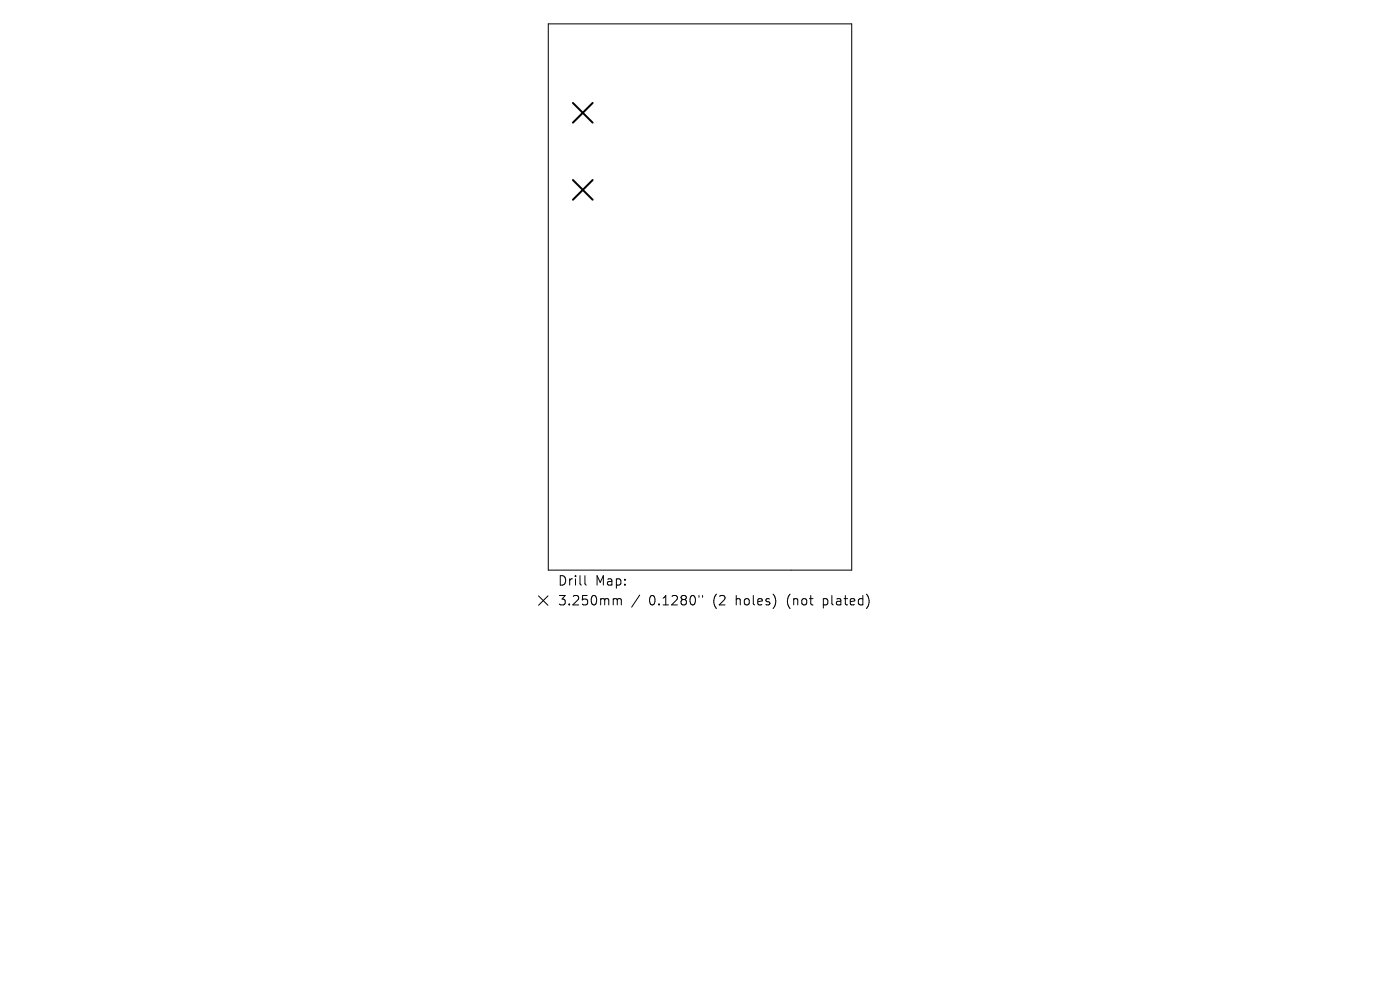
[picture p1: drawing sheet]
<svg xmlns="http://www.w3.org/2000/svg" width="297mm" height="210mm" viewBox="0 0 297 210" stroke-linecap="round" stroke-linejoin="round" font-family="sans-serif">
<defs><g id="words">
<g font-size="2.8">
<text x="118.2" y="124.5">Drill</text>
<text x="126.3" y="124.5">Map:</text>
<text x="118.2" y="128.7">3.250mm</text>
<text x="137.7" y="128.7">0.1280&quot;</text>
<text x="151.4" y="128.7">(2</text>
<text x="156.4" y="128.7">holes)</text>
<text x="167.4" y="128.7">(not</text>
<text x="175.3" y="128.7">plated)</text>
</g>
</g></defs>
<path d="M116.3 5.1h64.4v115.8h-64.4zM114.2 126.4l2 2M116.2 126.4l-2 2M124.1 122.1v1.7l.3 .3M130.4 127l.5 .1 .1 .2M131 127.3l.2-.3 .5 .1 .1 1.2M131 127.3v1M135.7 126.2l-1.7 2.6M148.3 126.3v.4M149 126.3v.4" fill="none" stroke="#000" stroke-width=".21"/>
<path d="M121.5 21.8l4.2 4.2M121.5 38.2l4.2 4.2M125.7 21.8l-4.2 4.2M125.7 38.2l-4.2 4.2" fill="none" stroke="#000" stroke-width=".42"/>
<use href="#words"/>
</svg>
